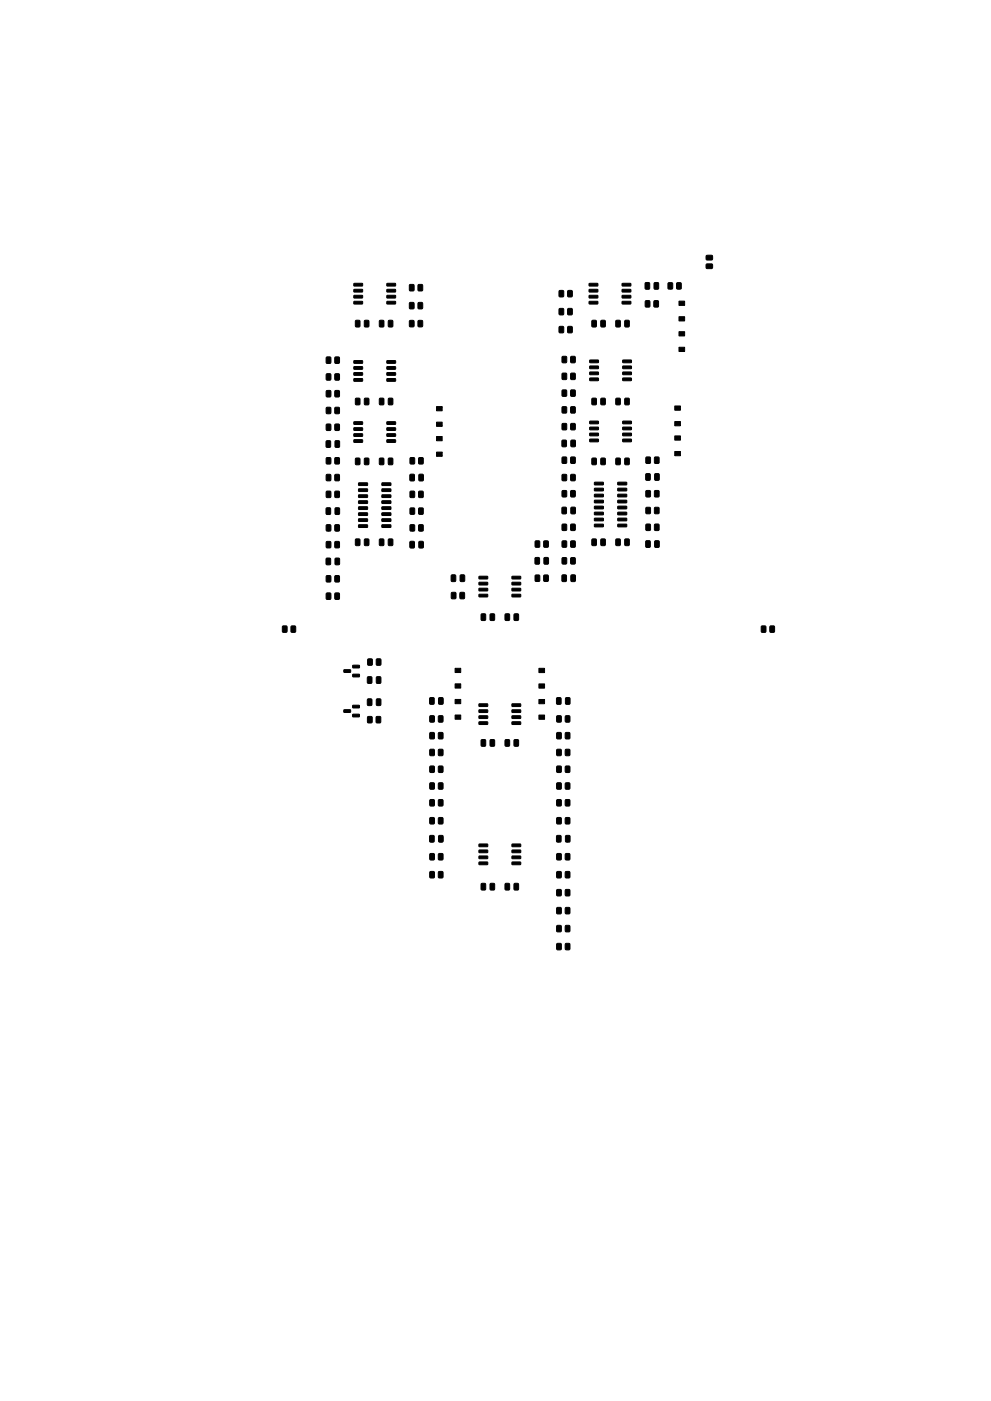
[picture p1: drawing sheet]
<svg xmlns="http://www.w3.org/2000/svg" width="210mm" height="297mm" viewBox="0 0 210 297" stroke-linecap="round" stroke-linejoin="round" font-family="sans-serif">
<g fill="#000" stroke="#000" stroke-width=".21">
<path d="M149.9 54.2l1.1-.1 .2 .3v.6l-.3 .1h-1l-.1-.2zM149.9 56h1.1l.2 .2v.6l-.3 .2-1-.1-.1-.2zM69.3 75.7h.7l.2 .1v1l-.1 .2-.7 .1-.2-.2zM71.1 75.7h.7l.2 .1v1l-.1 .2-.6 .1-.3-.2zM75.5 68l.6-.1 .3 .1v1.1l-.2 .2h-.6l-.2-.1zM75.1 63.9h1.8v.5l-1.8 .1zM75.1 62.6h1.8v.5l-1.8 .1zM75.1 61.4l1.8-.1v.5l-1.8 .1zM75.1 60.1h1.8v.5l-1.8 .1zM75.1 79h1.8v.5l-1.8 .1zM75.1 77.8l1.8-.1v.5l-1.8 .1zM75.1 76.5h1.8v.5h-1.8z"/>
<path d="M77.4 68l.6-.1 .3 .1v1.1l-.2 .2h-.6l-.2-.1zM80.5 68l.7-.1 .2 .1 .1 1.1-.2 .2h-.6l-.2-.1zM82.4 68l.7-.1 .2 .1 .1 1.1-.2 .2h-.6l-.2-.1zM82.1 60.1h1.8v.5l-1.8 .1zM82.1 61.4l1.8-.1v.5l-1.8 .1zM82.1 62.6h1.8v.5l-1.8 .1zM82.1 63.9h1.8v.5l-1.8 .1zM82.1 76.5h1.8v.5h-1.8zM82.1 77.8l1.8-.1v.5l-1.8 .1zM82.1 79h1.8v.5l-1.8 .1zM86.9 60.4l.7-.1 .2 .2 .1 .9-.2 .3h-.6l-.2-.2zM86.9 64.2l.7-.1 .2 .2 .1 1-.2 .2h-.6l-.2-.1z"/>
<path d="M86.9 68l.7-.1 .2 .2 .1 1-.2 .2h-.6l-.2-.1zM88.7 60.4l.7-.1 .3 .2v.9l-.2 .3h-.6l-.2-.2zM88.7 64.2l.7-.1 .3 .2v1l-.2 .2h-.6l-.2-.1zM88.7 68l.7-.1 .3 .2v1l-.2 .2h-.6l-.2-.1zM118.7 69.3l.7-.1 .2 .1v1l-.1 .3h-.7l-.2-.2zM118.7 65.4h.7l.2 .1v1l-.1 .3h-.7l-.2-.2zM118.7 61.6h.7l.2 .1v1l-.1 .2-.7 .1-.2-.2zM119.3 75.6l.7-.1 .2 .2v1l-.1 .2h-.6l-.3-.1zM120.5 69.3l.7-.1 .2 .1v1l-.1 .3h-.6l-.3-.2zM120.5 65.4h.7l.2 .1v1l-.1 .3h-.6l-.3-.2zM120.5 61.6h.7l.2 .1v1l-.1 .2-.6 .1-.3-.2zM121.1 75.6l.7-.1 .3 .2v1l-.2 .2h-.6l-.2-.1z"/>
<path d="M125.6 68l.7-.1 .2 .1v1.1l-.1 .2h-.6l-.2-.1zM125 63.9h1.8l.1 .5-1.8 .1zM125 62.6h1.8l.1 .5-1.8 .1zM125 61.4l1.8-.1 .1 .5-1.8 .1zM125 60.1h1.8l.1 .5-1.8 .1zM125.1 78.9h1.8l.1 .5h-1.8zM125.1 77.6h1.8l.1 .5-1.8 .1zM125.1 76.4l1.8-.1 .1 .5-1.8 .1zM127.5 68l.7-.1 .2 .1 .1 1.1-.2 .2h-.6l-.2-.1zM130.7 68l.7-.1 .2 .1v1.1l-.1 .2h-.6l-.3-.1zM132.6 68l.7-.1 .2 .1v1.1l-.1 .2h-.6l-.3-.1zM132 60.1h1.8l.1 .5-1.8 .1z"/>
<path d="M132 61.4l1.8-.1 .1 .5-1.8 .1zM132 62.6h1.8l.1 .5-1.8 .1zM132 63.9h1.8l.1 .5-1.8 .1zM132.1 76.4l1.8-.1 .1 .5-1.8 .1zM132.1 77.6h1.8l.1 .5-1.8 .1zM132.1 78.9h1.8l.1 .5h-1.8zM136.9 60l.7-.1 .2 .1 .1 1.1-.2 .2h-.6l-.2-.1zM137 63.8l.7-.1 .2 .2v1l-.2 .2h-.6l-.2-.1zM138.8 63.8l.7-.1 .2 .2v1l-.1 .2h-.6l-.3-.1zM138.8 60l.7-.1 .2 .1 .1 1.1-.2 .2h-.6l-.2-.1zM141.8 60l.7-.1 .2 .2v1l-.1 .2h-.6l-.3-.1zM143.6 60l.7-.1 .2 .2 .1 1-.2 .2h-.6l-.3-.1z"/>
<path d="M144.1 63.8h1.2v.9h-1.2zM144.1 67.1h1.2v.9h-1.2zM144.1 73.6h1.2v.9h-1.2zM144.1 70.3h1.2v.9h-1.2zM69.2 93.5l.7-.1 .2 .2 .1 1-.2 .2-.6 .1-.2-.2zM69.3 90l.7-.1 .2 .1v1l-.1 .3h-.7l-.2-.2zM69.3 86.4l.7-.1 .2 .2v1l-.1 .2h-.7l-.2-.1zM69.3 82.8h.7l.2 .1v1l-.1 .3h-.7l-.2-.2zM69.3 79.3l.7-.1 .2 .2v1l-.1 .2h-.7l-.2-.1zM69.3 97.1l.7-.1 .2 .2v.9l-.1 .3h-.7l-.2-.2zM71.1 90l.7-.1 .2 .1v1l-.1 .3h-.6l-.3-.2zM71.1 86.4l.7-.1 .2 .2v1l-.1 .2h-.6l-.3-.1z"/>
<path d="M71.1 93.5l.7-.1 .2 .2 .1 1-.2 .2-.6 .1-.2-.2zM71.1 82.8h.7l.2 .1v1l-.1 .3h-.6l-.3-.2zM71.1 79.3l.7-.1 .2 .2v1l-.1 .2h-.6l-.3-.1zM71.1 97.1l.7-.1 .2 .2v.9l-.1 .3h-.6l-.3-.2zM75.5 84.5l.6-.1 .3 .2v1l-.2 .2-.6 .1-.2-.2zM75.5 97.2l.6-.1 .3 .2v1l-.2 .2-.6 .1-.2-.2zM75.1 93.3l1.8-.1v.5l-1.8 .1zM75.1 92h1.8v.4l-1.8 .1zM75.1 90.7h1.8v.5l-1.8 .1zM75.1 89.4h1.8v.5l-1.8 .1zM75.1 80.3h1.8v.5h-1.8zM77.4 84.5l.6-.1 .3 .2v1l-.2 .2-.6 .1-.2-.2z"/>
<path d="M77.4 97.2l.6-.1 .3 .2v1l-.2 .2-.6 .1-.2-.2zM80.5 97.2l.7-.1 .2 .2 .1 1-.2 .2-.6 .1-.2-.2zM80.5 84.5l.7-.1 .2 .2 .1 1-.2 .2-.6 .1-.2-.2zM82.4 97.2l.7-.1 .2 .2 .1 1-.2 .2-.6 .1-.2-.2zM82.4 84.5l.7-.1 .2 .2 .1 1-.2 .2-.6 .1-.2-.2zM82.1 89.4h1.8v.5l-1.8 .1zM82.1 90.7h1.8v.5l-1.8 .1zM82.1 92h1.8v.4l-1.8 .1zM82.1 93.3l1.8-.1v.5l-1.8 .1zM82.1 80.3h1.8v.5h-1.8zM87 97.1l.7-.1 .3 .2v.9l-.2 .3h-.6l-.2-.2zM88.9 97.1l.7-.1 .2 .2v.9l-.1 .3h-.7l-.2-.2z"/>
<path d="M92.6 86.2h1.2v.9h-1.2zM92.6 89.5h1.2v.9h-1.2zM92.6 95.9h1.2v.9h-1.2zM92.6 92.6h1.2v.9h-1.2zM119.3 93.4l.6-.1 .3 .1v1.1l-.2 .2h-.5l-.3-.1zM119.3 89.8h.7l.2 .1v1l-.1 .2-.6 .1-.3-.2zM119.3 86.3l.7-.1 .2 .2v1l-.1 .2h-.6l-.3-.1zM119.3 96.9h.7l.2 .1v1l-.1 .3h-.6l-.3-.2zM119.3 82.7l.7-.1 .2 .2v1l-.1 .2h-.6l-.3-.1zM119.3 79.2l.7-.1 .2 .1v1l-.1 .3h-.6l-.3-.2zM121.1 89.8h.7l.3 .1v1l-.2 .2-.6 .1-.2-.2zM121.1 86.3l.7-.1 .3 .2v1l-.2 .2h-.6l-.2-.1z"/>
<path d="M121.2 93.4l.6-.1 .3 .1v1.1l-.2 .2h-.5l-.3-.1zM121.1 96.9h.7l.3 .1v1l-.2 .3h-.6l-.2-.2zM121.1 82.7l.7-.1 .3 .2v1l-.2 .2h-.6l-.2-.1zM121.1 79.2l.7-.1 .3 .1v1l-.2 .3h-.6l-.2-.2zM125.6 97.2l.7-.1 .2 .2v1l-.1 .2-.6 .1-.2-.2zM125.6 84.5l.7-.1 .2 .2v1l-.1 .2-.6 .1-.2-.2zM125.1 80.2l1.8-.1 .1 .5-1.8 .1zM125.1 93.1h1.8l.1 .5-1.8 .1zM125.1 91.9l1.8-.1 .1 .5-1.8 .1zM125.1 90.6h1.8l.1 .4-1.8 .1zM125.1 89.3h1.8l.1 .5-1.8 .1zM127.5 97.2l.7-.1 .2 .2 .1 1-.2 .2-.6 .1-.2-.2z"/>
<path d="M127.5 84.5l.7-.1 .2 .2 .1 1-.2 .2-.6 .1-.2-.2zM130.7 97.2l.7-.1 .2 .2v1l-.1 .2-.6 .1-.3-.2zM130.7 84.5l.7-.1 .2 .2v1l-.1 .2-.6 .1-.3-.2zM132.6 97.2l.7-.1 .2 .2v1l-.1 .2-.6 .1-.3-.2zM132.6 84.5l.7-.1 .2 .2v1l-.1 .2-.6 .1-.3-.2zM132.1 80.2l1.8-.1 .1 .5-1.8 .1zM132.1 89.3h1.8l.1 .5-1.8 .1zM132.1 90.6h1.8l.1 .4-1.8 .1zM132.1 91.9l1.8-.1 .1 .5-1.8 .1zM132.1 93.1h1.8l.1 .5-1.8 .1zM137.1 96.9h.7l.2 .1v1l-.1 .3h-.6l-.3-.2zM138.9 96.9h.7l.2 .1 .1 1-.2 .3h-.6l-.3-.2z"/>
<path d="M143.2 86.1h1.2v.9h-1.2zM143.2 89.4h1.2v.9h-1.2zM143.2 95.7h1.2v.9h-1.2zM143.2 92.4h1.2v.9h-1.2zM69.2 118.4l.7-.1 .2 .2 .1 1-.2 .2-.6 .1-.2-.2zM69.2 107.7l.7-.1 .2 .2 .1 1-.2 .3h-.6l-.2-.2zM69.3 104.2l.7-.1 .2 .2v1l-.1 .2h-.7l-.2-.1zM69.3 114.9l.7-.1 .2 .1v1l-.1 .3h-.7l-.2-.2zM69.3 111.3l.7-.1 .2 .2v1l-.1 .2h-.7l-.2-.1zM69.3 100.6h.7l.2 .1v1l-.1 .2-.7 .1-.2-.2zM71.1 104.2l.7-.1 .2 .2v1l-.1 .2h-.6l-.3-.1zM71.1 114.9l.7-.1 .2 .1v1l-.1 .3h-.6l-.3-.2z"/>
<path d="M71.1 111.3l.7-.1 .2 .2v1l-.1 .2h-.6l-.3-.1zM71.1 100.6h.7l.2 .1v1l-.1 .2-.6 .1-.3-.2zM71.1 118.4l.7-.1 .2 .2 .1 1-.2 .2-.6 .1-.2-.2zM71.1 107.7l.7-.1 .2 .2 .1 1-.2 .3h-.6l-.2-.2zM75.5 114.3l.6-.1 .3 .2v1l-.2 .3h-.6l-.2-.2zM76.1 111.3h1.8l.1 .5h-1.9zM76.1 110h1.8l.1 .5-1.9 .1zM76.1 108.7h1.8l.1 .5-1.9 .1zM76.1 107.5l1.8-.1 .1 .5-1.9 .1zM76.1 106.2h1.8l.1 .5-1.9 .1zM76.1 104.9h1.8l.1 .5-1.9 .1zM76.1 103.7l1.8-.1 .1 .5-1.9 .1z"/>
<path d="M76.1 102.4h1.8l.1 .5h-1.9zM77.4 114.3l.6-.1 .3 .2v1l-.2 .3h-.6l-.2-.2zM80.5 114.3l.7-.1 .2 .2 .1 1-.2 .3h-.6l-.2-.2zM81 102.4h1.9v.5h-1.8zM81 103.7l1.9-.1v.5l-1.8 .1zM81 104.9h1.9v.5l-1.8 .1zM81 106.2h1.9v.5l-1.8 .1zM81 107.5l1.9-.1v.5l-1.8 .1zM81 108.7h1.9v.5l-1.8 .1zM81 110h1.9v.5l-1.8 .1zM81 111.3h1.9v.5h-1.8zM82.4 114.3l.7-.1 .2 .2 .1 1-.2 .3h-.6l-.2-.2z"/>
<path d="M87 100.6l.7-.1 .2 .2v1l-.1 .3h-.6l-.2-.2zM87 114.8h.7l.2 .1v1.1l-.1 .2h-.6l-.2-.1zM87 104.2l.7-.1 .3 .2v1l-.2 .2h-.6l-.2-.1zM87 111.3l.7-.1 .3 .2v1l-.2 .2h-.6l-.2-.1zM87 107.7h.7l.3 .1v1l-.2 .2-.6 .1-.2-.2zM88.9 100.6l.7-.1 .2 .2v1l-.1 .3h-.6l-.2-.2zM88.9 114.8h.7l.2 .1v1.1l-.1 .2h-.6l-.2-.1zM88.9 104.2l.7-.1 .2 .2v1l-.1 .2h-.7l-.2-.1zM88.9 111.3l.7-.1 .2 .2v1l-.1 .2h-.7l-.2-.1zM88.9 107.7h.7l.2 .1v1l-.1 .2-.7 .1-.2-.2zM113.6 114.7h.7l.2 .1v1l-.1 .2-.6 .1-.3-.2zM113.6 118.3l.6-.1 .3 .1v1.1l-.2 .2h-.6l-.2-.1z"/>
<path d="M115.4 114.7h.7l.2 .1 .1 1-.2 .2-.6 .1-.2-.2zM115.5 118.3l.6-.1 .3 .1v1.1l-.2 .2h-.6l-.2-.1zM119.3 114.7h.7l.2 .1v1l-.1 .2-.6 .1-.3-.2zM119.3 111.2l.7-.1 .2 .2v.9l-.1 .3h-.6l-.3-.2zM119.3 107.6l.6-.1 .3 .2v1l-.2 .2-.5 .1-.3-.2zM119.3 100.6h.7l.2 .1v1l-.1 .2-.6 .1-.3-.2zM119.3 118.3l.7-.1 .2 .2v1l-.1 .2h-.6l-.3-.1zM119.3 104.1l.7-.1 .2 .1v1l-.1 .3h-.6l-.3-.2zM121.1 114.7h.7l.3 .1v1l-.2 .2-.6 .1-.2-.2zM121.1 111.2l.7-.1 .3 .2v.9l-.2 .3h-.6l-.2-.2zM121.1 100.6h.7l.3 .1v1l-.2 .2-.6 .1-.2-.2zM121.1 118.3l.7-.1 .3 .2v1l-.2 .2h-.6l-.2-.1z"/>
<path d="M121.1 104.1l.7-.1 .3 .1v1l-.2 .3h-.6l-.2-.2zM121.2 107.6l.6-.1 .3 .2v1l-.2 .2-.5 .1-.3-.2zM125.6 114.3l.7-.1 .2 .2v1l-.1 .3h-.6l-.2-.2zM126.1 111.2l1.8-.1 .1 .5-1.8 .1zM126.1 109.9h1.8l.1 .5h-1.8zM126.1 108.6h1.8l.1 .5-1.8 .1zM126.1 107.3h1.8l.1 .5-1.8 .1zM126.1 106.1l1.8-.1 .1 .5-1.8 .1zM126.1 104.8h1.8l.1 .5-1.8 .1zM126.1 103.5h1.8l.1 .5-1.8 .1zM126.1 102.3l1.8-.1 .1 .5-1.8 .1zM127.5 114.3l.7-.1 .2 .2 .1 1-.2 .3h-.6l-.2-.2z"/>
<path d="M130.7 114.3l.7-.1 .2 .2v1l-.1 .3h-.6l-.3-.2zM131.1 102.3l1.8-.1 .1 .5-1.9 .1zM131.1 103.5h1.8l.1 .5-1.9 .1zM131.1 104.8h1.8l.1 .5-1.9 .1zM131.1 106.1l1.8-.1 .1 .5-1.9 .1zM131.1 107.3h1.8l.1 .5-1.9 .1zM131.1 108.6h1.8l.1 .5-1.9 .1zM131.1 109.9h1.8l.1 .5h-1.9zM131.1 111.2l1.8-.1 .1 .5-1.9 .1zM132.6 114.3l.7-.1 .2 .2v1l-.1 .3h-.6l-.3-.2zM137.1 114.7l.6-.1 .3 .2v1l-.2 .3h-.6l-.2-.2zM137.1 100.5l.6-.1 .3 .2v1l-.2 .2-.6 .1-.2-.2z"/>
<path d="M137.1 107.6l.7-.1 .2 .2v1l-.1 .2h-.6l-.3-.1zM137.1 111.2l.7-.1 .2 .2v.9l-.1 .3h-.6l-.3-.2zM137.1 104.1l.7-.1 .2 .1v1l-.1 .3h-.6l-.3-.2zM139 114.7l.6-.1 .3 .2v1l-.2 .3h-.6l-.2-.2zM139 100.5l.6-.1 .3 .2v1l-.2 .2-.6 .1-.2-.2zM138.9 107.6l.7-.1 .2 .2 .1 1-.2 .2h-.6l-.3-.1zM138.9 111.2l.7-.1 .2 .2 .1 .9-.2 .3h-.6l-.3-.2zM138.9 104.1l.7-.1 .2 .1 .1 1-.2 .3h-.6l-.3-.2zM60 132.8l.7-.1 .2 .1v1l-.1 .3h-.7l-.2-.2zM61.8 132.8l.7-.1 .2 .1v1l-.1 .3h-.6l-.3-.2zM69.3 125.8l.7-.1 .2 .2v1l-.1 .2h-.7l-.2-.2zM69.3 122.1l.7-.1 .2 .2v1l-.1 .2h-.7l-.2-.1z"/>
<path d="M71.1 125.8l.7-.1 .2 .2v1l-.1 .2h-.6l-.3-.2zM71.1 122.1l.7-.1 .2 .2v1l-.1 .2h-.6l-.3-.1zM95.8 121.9h.7l.2 .1v1.1l-.1 .2h-.6l-.3-.1zM95.8 125.6h.7l.2 .1 .1 1-.2 .3h-.6l-.3-.2zM97.6 125.6h.7l.3 .1v1l-.2 .3h-.6l-.2-.2zM97.7 121.9h.7l.2 .1v1.1l-.1 .2h-.6l-.3-.1zM102.1 130.2l.7-.1 .2 .2 .1 1-.2 .3h-.6l-.2-.2zM101.6 126h1.8l.1 .5-1.8 .1zM101.6 124.7h1.8l.1 .5-1.8 .1zM101.6 123.5l1.8-.1 .1 .5-1.8 .1zM101.6 122.2h1.8l.1 .5-1.8 .1zM104 130.2l.7-.1 .2 .2 .1 1-.2 .3h-.6l-.2-.2z"/>
<path d="M107.2 130.2l.7-.1 .2 .2v1l-.1 .3h-.6l-.2-.2zM109.1 130.2l.7-.1 .2 .2v1l-.1 .3h-.6l-.2-.2zM108.6 122.2h1.8l.1 .5-1.8 .1zM108.6 123.5l1.8-.1 .1 .5-1.8 .1zM108.6 124.7h1.8l.1 .5-1.8 .1zM108.6 126h1.8l.1 .5-1.8 .1zM113.6 122l.7-.1 .2 .1v1l-.1 .3h-.6l-.3-.2zM115.4 122l.7-.1 .2 .1 .1 1-.2 .3h-.6l-.2-.2zM119.3 121.9h.6l.3 .1v1.1l-.2 .2h-.5l-.3-.1zM121.2 121.9h.6l.3 .1v1.1l-.2 .2h-.5l-.3-.1zM161.6 132.8l.7-.1 .2 .1v1l-.1 .3h-.7l-.2-.2zM163.4 132.8l.7-.1 .2 .1v1l-.1 .3h-.6l-.3-.2z"/>
<path d="M73 150.5h1.3l.1 .5h-1.4zM73 142h1.3l.1 .5-1.4 .1zM74.8 149.6l1.4-.1 .1 .5-1.4 .1zM74.8 151.5l1.4-.1 .1 .5-1.4 .1zM74.9 141.1l1.3-.1 .1 .5-1.4 .1zM74.9 143l1.3-.1 .1 .5-1.4 .1zM78 148.2h.7l.2 .1v1.1l-.1 .2h-.6l-.3-.1zM78 143.5h.7l.2 .1v1.1l-.1 .2h-.6l-.3-.1zM78 152l.7-.1 .3 .1v1l-.2 .3h-.6l-.2-.2zM78.1 139.7h.7l.2 .1v1l-.1 .3h-.7l-.2-.2zM79.8 152l.8-.1 .2 .1v1l-.2 .3h-.6l-.2-.2zM79.9 148.2h.7l.2 .1v1.1l-.1 .2h-.6l-.3-.1z"/>
<path d="M79.9 143.5h.7l.2 .1v1.1l-.1 .2h-.6l-.3-.1zM79.9 139.7h.7l.2 .1v1l-.1 .3h-.6l-.3-.2zM91.2 158.9l.7-.1 .3 .2v1l-.2 .2h-.6l-.2-.1zM91.2 155.4l.7-.1 .3 .1v1l-.2 .3h-.6l-.2-.2zM91.2 148l.7-.1 .2 .1v1.1l-.1 .2h-.6l-.2-.1zM91.2 151.8l.7-.1 .3 .2v1l-.2 .2h-.6l-.2-.1zM93.1 158.9l.7-.1 .2 .2v1l-.1 .2h-.7l-.2-.1zM93.1 155.4l.7-.1 .2 .1v1l-.1 .3h-.7l-.2-.2zM93.1 151.8l.7-.1 .2 .2v1l-.1 .2h-.7l-.2-.1zM93.1 148l.7-.1 .2 .1v1.1l-.1 .2h-.6l-.2-.1zM96.6 141.7h1.2v.9h-1.2zM96.6 145h1.2v.9h-1.2z"/>
<path d="M96.6 148.3h1.2v.9h-1.2zM96.6 151.6h1.2v.9h-1.2zM102.1 156.9l.7-.1 .2 .1 .1 1.1-.2 .2h-.6l-.2-.1zM101.6 153.1l1.8-.1 .1 .5-1.8 .1zM101.6 151.8h1.8l.1 .5h-1.8zM101.6 150.5h1.8l.1 .5-1.8 .1zM101.6 149.2h1.8l.1 .5-1.8 .1zM104 156.9l.7-.1 .2 .1 .1 1.1-.2 .2h-.6l-.2-.1zM107.2 156.9l.7-.1 .2 .1v1.1l-.1 .2h-.6l-.2-.1zM109.1 156.9l.7-.1 .2 .1v1.1l-.1 .2h-.6l-.2-.1zM108.6 149.2h1.8l.1 .5-1.8 .1zM108.6 150.5h1.8l.1 .5-1.8 .1z"/>
<path d="M108.6 151.8h1.8l.1 .5h-1.8zM108.6 153.1l1.8-.1 .1 .5-1.8 .1zM114.3 148.3h1.2v.9h-1.2zM114.3 151.6h1.2v.9h-1.2zM114.3 141.7h1.2v.9h-1.2zM114.3 145h1.2v.9h-1.2zM118.1 148l.7-.1 .2 .1 .1 1.1-.2 .2h-.6l-.2-.1zM118.2 151.8l.7-.1 .2 .2v1l-.1 .2h-.7l-.2-.1zM118.2 155.4l.7-.1 .2 .1v1l-.1 .3h-.7l-.2-.2zM118.2 158.9l.7-.1 .2 .2v1l-.1 .2h-.7l-.2-.1zM120 151.8l.7-.1 .2 .2v1l-.1 .2h-.6l-.3-.1zM120 148l.7-.1 .2 .1 .1 1.1-.2 .2h-.6l-.2-.1z"/>
<path d="M120 155.4l.7-.1 .2 .1v1l-.1 .3h-.6l-.3-.2zM120 158.9l.7-.1 .2 .2v1l-.1 .2h-.6l-.3-.1zM91.2 166h.7l.3 .1v1l-.2 .2-.6 .1-.2-.2zM91.2 169.6l.7-.1 .3 .2v1l-.2 .2h-.6l-.2-.1zM91.2 162.5l.7-.1 .3 .1v1l-.2 .3h-.6l-.2-.2zM91.2 173.4l.7-.1 .3 .2v1l-.2 .2h-.6l-.2-.1zM91.2 177.2l.7-.1 .2 .2v1l-.1 .2-.6 .1-.2-.2zM93.1 166h.7l.2 .1v1l-.1 .2-.7 .1-.2-.2zM93.1 169.6l.7-.1 .2 .2v1l-.1 .2h-.7l-.2-.1zM93.1 162.5l.7-.1 .2 .1v1l-.1 .3h-.7l-.2-.2zM93.1 173.4l.7-.1 .2 .2v1l-.1 .2h-.7l-.2-.1zM93.1 177.2l.7-.1 .2 .2v1l-.1 .2-.6 .1-.2-.2z"/>
<path d="M101.6 179l1.8-.1 .1 .5-1.8 .1zM108.6 179l1.8-.1 .1 .5-1.8 .1zM118.1 177.2l.7-.1 .2 .2 .1 1-.2 .2-.6 .1-.2-.2zM118.2 166h.7l.2 .1v1l-.1 .2-.7 .1-.2-.2zM118.2 162.5l.7-.1 .2 .1v1l-.1 .3h-.7l-.2-.2zM118.2 169.6l.7-.1 .2 .2v1l-.1 .2h-.7l-.2-.1zM118.2 173.4l.7-.1 .2 .2v1l-.1 .2h-.7l-.2-.1zM120 177.2l.7-.1 .2 .2 .1 1-.2 .2-.6 .1-.2-.2zM120 166h.7l.2 .1v1l-.1 .2-.6 .1-.3-.2zM120 162.5l.7-.1 .2 .1v1l-.1 .3h-.6l-.3-.2zM120 169.6l.7-.1 .2 .2v1l-.1 .2h-.6l-.3-.1zM120 173.4l.7-.1 .2 .2v1l-.1 .2h-.6l-.3-.1z"/>
<path d="M91.2 184.8h.7l.3 .1v1l-.2 .2-.6 .1-.2-.2zM91.2 181l.7-.1 .3 .2v1l-.2 .2h-.6l-.2-.1zM93.1 184.8h.7l.2 .1v1l-.1 .2-.7 .1-.2-.2zM93.1 181l.7-.1 .2 .2v1l-.1 .2h-.7l-.2-.1zM102.1 187.3h.7l.2 .1 .1 1.1-.2 .2h-.6l-.2-.1zM101.6 182.8h1.8l.1 .5h-1.8zM101.6 181.5h1.8l.1 .5-1.8 .1zM101.6 180.2h1.8l.1 .5-1.8 .1zM104 187.3h.7l.2 .1 .1 1.1-.2 .2h-.6l-.2-.1zM107.2 187.3h.7l.2 .1v1.1l-.1 .2h-.6l-.2-.1zM109.1 187.3h.7l.2 .1v1.1l-.1 .2h-.6l-.2-.1zM108.6 180.2h1.8l.1 .5-1.8 .1z"/>
<path d="M108.6 181.5h1.8l.1 .5-1.8 .1zM108.6 182.8h1.8l.1 .5h-1.8zM118.2 181l.7-.1 .2 .2v1l-.1 .2h-.7l-.2-.1zM118.2 192.4h.7l.2 .1v1l-.1 .3h-.7l-.2-.2zM118.2 184.8h.7l.2 .1v1l-.1 .2-.7 .1-.2-.2zM118.2 196.3l.7-.1 .2 .1v1l-.1 .3h-.7l-.2-.2zM118.2 188.6h.7l.2 .1v1l-.1 .2-.7 .1-.2-.2zM120 181l.7-.1 .2 .2v1l-.1 .2h-.6l-.3-.1zM120 192.4h.7l.2 .1v1l-.1 .3h-.6l-.3-.2zM120 184.8h.7l.2 .1v1l-.1 .2-.6 .1-.3-.2zM120 196.3l.7-.1 .2 .1v1l-.1 .3h-.6l-.3-.2zM120 188.6h.7l.2 .1v1l-.1 .2-.6 .1-.3-.2z"/>
<path d="M118.2 200.1l.7-.1 .2 .2v.9l-.1 .3h-.7l-.2-.2zM120 200.1l.7-.1 .2 .2v.9l-.1 .3h-.6l-.3-.2z"/>
</g>
</svg>
